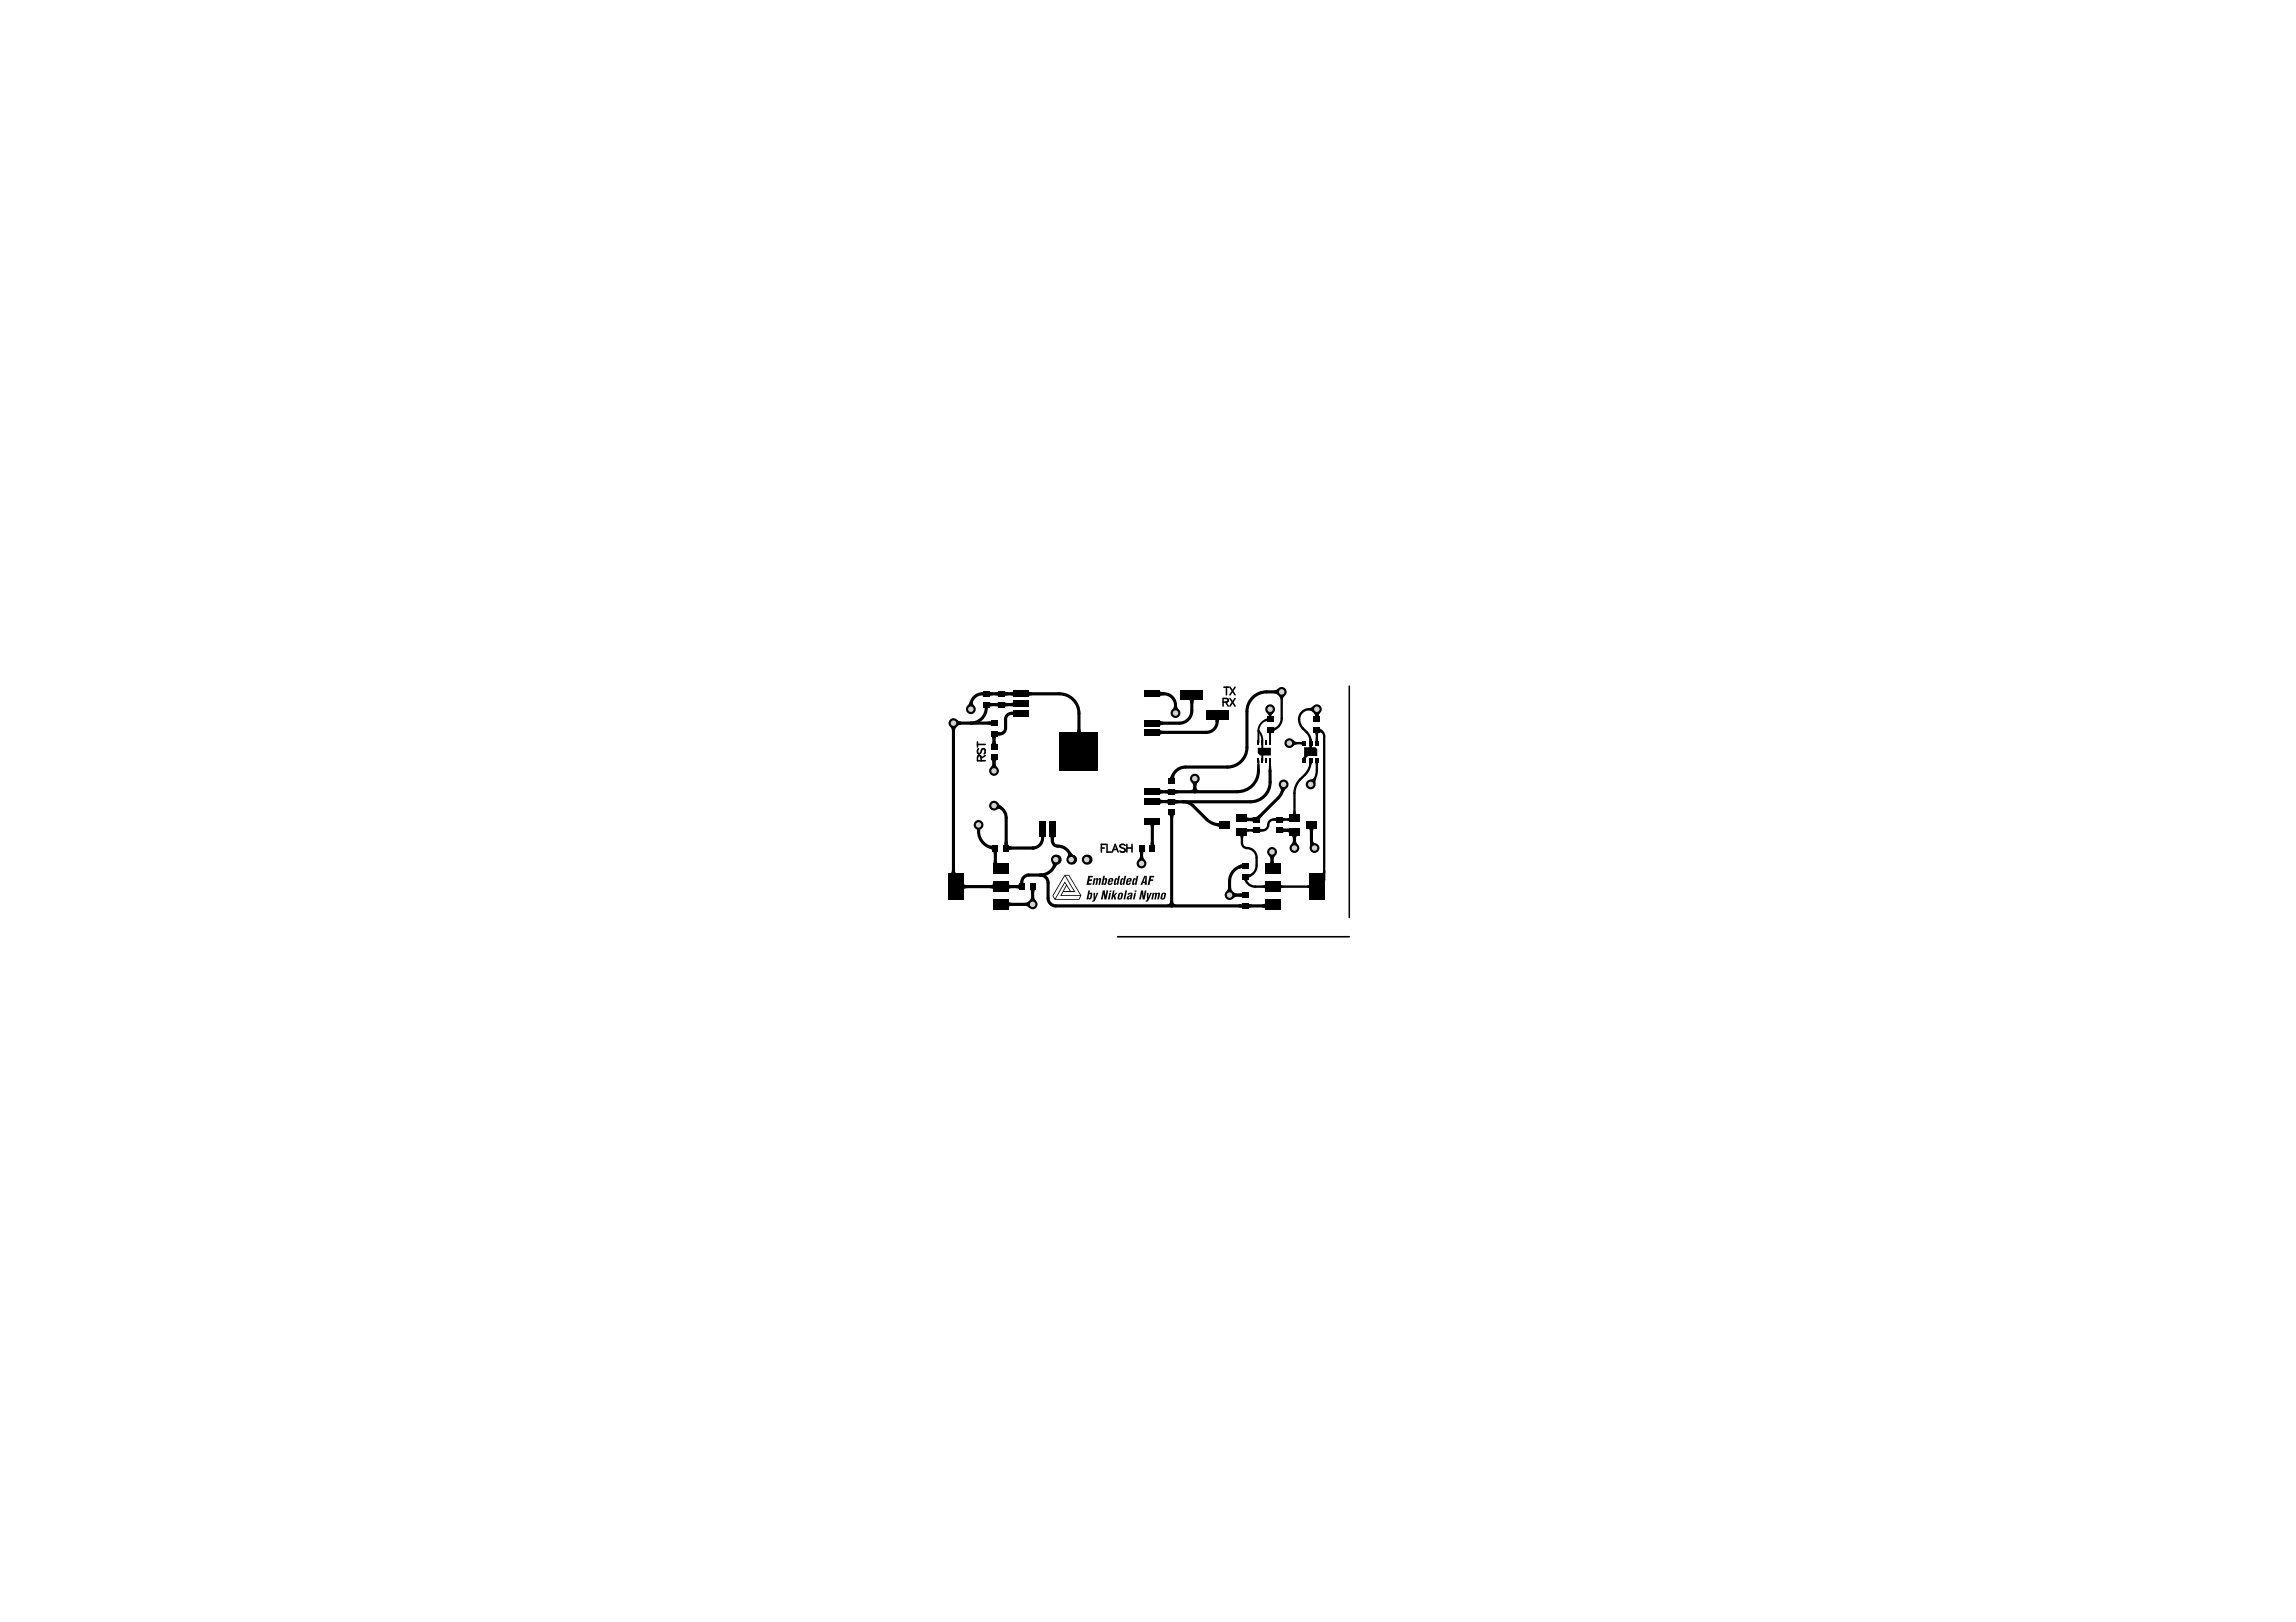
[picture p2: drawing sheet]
<svg xmlns="http://www.w3.org/2000/svg" width="297mm" height="210mm" viewBox="0 0 297 210" stroke-linecap="round" stroke-linejoin="round" font-family="sans-serif">
<g fill="#000">
<path d="M122.9 94h.9l-.2 .6h-.4zM123.8 93.1l.5 .3v.4l-.5 .2zM125.5 90.8h.4v.3l.1 .2h-.8zM127.8 93.4l.3-.1 .1-.1v.7l-.1-.1h-.3zM128.2 98.4h.8l-.2 .1v.3h-.4l-.1-.3zM128.2 95.3h.8l-.2 .1v.3h-.4l-.1-.3zM128 90.8l.1 .1 .3 .1v.4h-.3l-.1 .1zM128 89.4l.1 .1 .3 .1v.4h-.3l-.1 .1zM128.8 91l.3-.1 .1-.1v.7l-.1-.1h-.3zM128.8 89.6l.3-.1 .1-.1v.7l-.1-.1h-.3zM128.4 98.8h.4l.2 .5h-.8zM128.4 95.9h.4v.3l.2 .1h-.8l.1-.1z"/>
<path d="M129 94.7l.3 .1v.4l-.3 .1zM130 90.8l.1 .1 .3 .1v.4h-.3l-.1 .1zM130 89.4l.1 .1 .3 .1v.4h-.3l-.1 .1zM130.7 91l.3-.1 .1-.1v.7l-.4-.1zM130.7 89.6l.3-.1 .1-.1v.8l-.1-.2h-.3zM130.8 92.1h.3v.5l-.3-.1zM133.1 89.4l.1 .1 .3 .1v.4h-.3l-.1 .2zM139.4 94.4h.4v.3l.2 .1h-.8l.1-.1zM150.1 94.4l.1 .1 .3 .1v.4h-.3l-.1 .2zM150.1 93.2l.1 .1 .3 .1v.4h-.3l-.1 .2zM150.1 89.4l.1 .1 .3 .1v.4h-.3l-.1 .2zM151.9 91.3h.4l.2 .5h-.8z"/>
<path d="M153.8 90.6h.8l-.2 .1v.3h-.4l-.1-.3zM157.2 93.2h.5v.2h-.4zM162.7 98.9h.2l.1 .9h-.4zM162.7 96.8h1.7v1h-1.4l-.3-.3zM163.6 93.1l.3-.2v.5h-.3zM164.1 94.8h.5l-.2 .3h-.2zM163.9 92.2h.9l-.4 .6h-.2zM164.2 92.5h.2l.2 .2h-.5zM164.2 98.9h.2l.1 1h-.4zM164.8 89.3l.6-.2v.9l-.6-.3zM164.8 94.1h.2v.4l-.2 .2zM165.4 90h.9l-.3 .5h-.3z"/>
<path d="M167.3 95.7l.5 .3v.3l-.5 .3zM168.3 96l.3-.1v.5l-.3-.1zM168.7 96.7h1.5l.2 .2v.9h-1.7zM169.4 91.6l.5-.3v.9l-.5-.3zM169.4 98.6h.4l-.1 .3h-.3zM169.4 96.4h.4l-.1 .3h-.3zM169.4 95.6h.3l.1 .3h-.4zM169.9 92.2h.9l-.2 .6h-.4zM170.2 98.6h.4l-.1 .3h-.3zM170.1 94.8h.6l-.1 .1-.1 .2h-.3v-.2zM170.2 95.6h.3l.1 .3h-.4zM170.2 92.3h.4v.3l.2 .1h-.8l.1-.1z"/>
<path d="M170.8 94.2l.3 .3-.1 .4-.2-.1zM123.2 112.6h.4v.3l.2 .1h-.8l.1-.1zM124.7 114.3l.1 .2h.3v.4l-.3 .1-.1 .1zM126.4 107.3h.4v.3h-.4zM128 109.4h.3l.1-.1v.8l-.1-.1-.3-.2zM128.1 114.5h.3l.1-.2v.8l-.1-.1-.3-.1zM128.4 110.2h.7l-.1 .1v.3h-.4l-.1-.3zM128.6 111.3h.4v.3l.2 .1h-.7zM129.1 103.9l.5 .4-.1 .5-.3-.1-.2 .1zM130 108.9h.4v.3l.1 .1h-.7l.1-.1zM130.5 116.6l.1 .2h.3v.4l-.3 .1-.1 .1zM130.5 114.3l.1 .2h.3v.4l-.3 .1-.1 .1z"/>
<path d="M130.5 109.3l.1 .2h.3v.4l-.3 .1-.1 .1zM131.4 114.5h.4l.1-.2v.8l-.1-.1-.4-.1zM132.6 116.8l.5-.2v.9l-.5-.3zM133.2 115.2h.7l-.1 .1v.3h-.4v-.3zM133.4 116.1h.4l.2 .5h-.9zM134.7 108.3h.4v.2h-.4zM135.7 108.3h.8l-.1 .1-.1 .3h-.4v-.3zM136.1 111.6l.9 .2-.4 .4h-.5l.1-.3zM138.1 110.4l.4-.1 .4 .4-.8 .2 .1-.3zM140.8 113.3h.6v.2h-.4l-.1 .2v.1h.4l-.1 .2h-.3l-.1 .3h.4v.2h-.6zM141.5 115.5h.2v.6l.2-.6 .2 .1-.4 1-.4 .1v-.2h.2zM141.5 113.6h.2v.1l.2-.1 .2 .1 .2-.1 .2 .1-.2 .8h-.2l.1-.6a.1 .1 0 0 0-.1-.1 .1 .1 0 0 0 0 .2l-.2 .5h-.2l.1-.7h-.1l-.1 .7h-.3z"/>
<path d="M142.7 115.2h.2l.1 .7 .1-.7h.3l-.3 1.2h-.2l-.1-.7-.1 .7h-.3zM143.5 115.5h.2v.4l-.2 .5h-.2zM143.6 115.2h.2v.2h-.3zM144 115.2h.2l-.1 .6 .2-.3h.3l-.3 .4 .1 .5h-.2l-.1-.4-.1 .4h-.3zM145.6 115.2h.2v.1l-.2 1.1h-.3zM146.8 115.5h.2l-.1 .4-.1 .5h-.2zM146.8 115.2h.2v.2h-.2zM147.3 110.2h.7l-.1 .1v.3h-.4l-.1-.3zM147.5 110.8h.4l.2 .5h-.9zM147.6 115.2h.3l.1 .7 .1-.7h.2l-.2 1.2h-.3l-.1-.7-.1 .7h-.2zM148.7 106.7h.8l-.2 .1v.3h-.4l-.1-.3zM148.4 115.5h.2v.6l.2-.6 .2 .1-.5 1-.2 .1-.1-.1 .2-.1z"/>
<path d="M148.9 108.9h.4v.3l.1 .1h-.7l.1-.1zM148.7 113.3h.6v.2h-.4v.3h.3v.2h-.4l-.1 .5h-.2zM149.1 115.5h.2v.1l.2-.1h.1l.1 .1 .1-.1 .3 .1-.2 .8h-.2l.1-.7h-.1l-.2 .7h-.2l.1-.7h-.1l-.1 .7h-.3zM150.1 102.1l.1 .1 .3 .1v.4h-.3l-.1 .2zM150.1 103.3l.1 .2h.3v.4l-.3 .1-.1 .1zM150.7 102.3l.3-.1 .1-.1v.7l-.1-.1h-.3zM150.7 103.5h.3l.1-.1v.7l-.1-.1-.3-.1zM151.2 105.5h.8l-.2 .1v.3h-.4l-.1-.3zM151.5 100.3h.5l-.1 .3 .1 .1h-.8l.2-.1zM151 117l.3-.1 .1-.3h.4l.1 .3 .3 .1-.6 .4zM152 102.1l.1 .1 .3 .1v.4h-.3l-.1 .1zM152 103.4l.1 .1 .3 .1v.4l-.4 .1z"/>
<path d="M154.1 101.2h.9l-.2 .5h-.4zM154 102.3l.3-.1 .1-.3h.4l.1 .3 .3 .1-.6 .4zM157.4 106.5h.3l.1-.2v.9l-.1-.2-.3-.1zM158.9 114.9h.4l.2 .5h-.9zM159.5 115.4l.6 .2v.4l-.6 .3zM160.2 117h.3l.1-.1v.7l-.1-.1-.3-.1zM160.2 115.6h.3l.1-.1v.7l-.1-.1-.3-.1zM160.2 112l.3-.1 .1-.2v.7h-.3zM160.4 108.2h.6l-.1 .1-.1 .2h-.3v-.2zM160.8 113.8h.6v.1v.2h-.3zM161.4 107.2l.3 .1v.3h-.3v.2zM161.7 105.9l.3-.1 .1-.1v.7l-.1-.1h-.3z"/>
<path d="M161.4 105.7l.1 .1 .3 .1v.4h-.4zM161.5 113.1h.3v.3l-.3 .3zM161.8 107.3h.3v-.1v.6v-.2h-.3zM161.5 116.9l.1 .1h.3v.4l-.3 .1-.1 .1zM163.3 117h.3l.1-.2v.8l-.1-.1-.3-.1zM162.4 105.7h.2l.3-.3 .4 .2-.3 .4v.2zM163 107.2l.1 .1h.2v.3h-.2l-.1 .2zM163.4 114.6h.2l.1-.2v.6l-.1-.1h-.2zM164.1 110.7h.9l-.2 .5h-.4zM164.4 111.3h.4v.3l.2 .1h-.8l.1-.1zM164.8 105.9h.2l.1-.1v.6l-.1-.2h-.2zM165.6 101.9l.9 .1-.4 .5-.4-.1v-.2z"/>
<path d="M165.7 114.4l.1 .2h.2v.3h-.2l-.1 .1zM166 105.8l.1 .1h.2v.3h-.2l-.1 .2zM166.4 107.3l.4-.1v.7l-.1-.2h-.3zM166 107.1l.1 .1 .3 .1v.4h-.3l-.1 .1zM166.5 105.9h.2l.1-.1v.5l-.3-.1zM167.1 108.2h.8l-.2 .1v.3h-.4l-.1-.3zM167.3 105h.3l.1 .2 .1 .1h-.6l.1-.1zM167.3 108.8h.4l.2 .5h-.9zM169.1 114.6h.2l.1-.2v.6l-.1-.1h-.2zM169.3 107.2h.8l-.2 .1v.3h-.4l-.1-.3zM169.5 109l.4-.2 .1 .2 .2 .1-.8 .5zM169.5 100.9l.3-.1 .2-.2 .3 .2-.1 .6z"/>
<path d="M171.2 112.7h.3v.3h-.5l.1-.1z"/>
<path d="M137.7 113.2h.6l1 1.7 .6 .9-.3 .6h-3.2l-.1-.1-.1-.4zM137.7 113.4l-1.4 2.5 .1 .4 1.4-2.2 .7 1.2h.4zM138 114.7l-.4 .6h.8zM137.9 113.3l1.2 2.1h-1.5l-.2 .4h2.3l-1.4-2.5zM137.7 114.3l-1.1 2h3l.1-.4h-2.5l.7-1.3z"/>
<path d="M140.8 115.2h.2l-.1 .4 .3-.1 .1 .1-.1 .6-.2 .2-.2-.1v.1h-.2zM140.9 115.7l-.1 .3a.11 .11 0 0 0 0 .2 .11 .11 0 0 0 .2 0l.1-.5z"/>
<path d="M142.7 113.3h.2v.4l.2-.1 .1 .1-.1 .6-.2 .2-.2-.1v.1h-.2zM142.9 113.8l-.1 .6 .1-.1 .1-.4v-.1z"/>
<path d="M143.4 113.7l.3-.1 .3 .1v.4h-.5v.3h.2v-.2h.3l-.2 .3h-.3l-.2-.1zM143.6 113.8v.2h.2v-.2z"/>
<path d="M144.3 113.7l.2-.1 .1 .1 .1-.4h.2l-.2 1.2h-.2v-.1l-.2 .1h-.2zM144.4 113.8l-.1 .6 .2-.1 .1-.3v-.2z"/>
<path d="M144.7 115.7l.2-.2 .4 .1-.1 .5-.2 .3-.4-.1zM144.9 115.7l-.1 .6 .2-.1 .1-.4-.1-.1z"/>
<path d="M145 113.8l.2-.2 .2 .1 .1-.4h.2l-.3 1.2h-.2l.1-.1-.2 .1h-.2zM145.2 113.8l-.1 .6 .2-.1v-.3v-.2z"/>
<path d="M145.8 113.7l.3-.1 .3 .1v.4h-.5v.3h.2v-.2h.2l-.2 .3h-.3l-.1-.1zM146 113.8v.2h.2v-.2z"/>
<path d="M146 115.6l.4-.1 .1 .1-.1 .8h-.2v-.1l-.4 .1v-.3l.4-.3a.1 .1 0 0 0 .1-.1 .1 .1 0 0 0-.2 0v.1h-.2zM146.1 116l-.1 .2 .1 .1 .2-.3z"/>
<path d="M146.6 113.7l.3-.1a.11 .11 0 0 0 .2 0 .11 .11 0 0 0-.1-.1v-.2h.3l-.3 1.2h-.2l.1-.1-.2 .1h-.2zM146.8 113.8l-.1 .6 .1-.1 .1-.4v-.1z"/>
<path d="M148 113.3h.4v1.2h-.3v-.2h-.2l-.1 .2h-.3zM148.1 113.5l-.1 .6h.1z"/>
<path d="M150.3 115.7l.2-.2 .3 .1v.6l-.2 .2h-.3l-.2-.1zM150.5 115.7l-.1 .6 .1-.1 .1-.4v-.1z"/>
<circle cx="128.6" cy="99.8" r=".2"/>
<circle cx="149.2" cy="94.8" r=".2"/>
<circle cx="165.8" cy="89.5" r=".63"/>
<circle cx="132.2" cy="114.7" r=".2"/>
<circle cx="133.6" cy="109.7" r=".2"/>
<circle cx="134.6" cy="113.2" r=".2"/>
<circle cx="149.1" cy="102.5" r=".2"/>
</g>
<g fill="none" stroke="#000" stroke-width=".41">
<path d="M125.6 91.8a1.6 1.6 0 0 1 1.5-2h10a2.54 2.54 0 0 1 2.5 2.5v5M128.6 93.6h-5.2v20.8l.3 .3h8.5a1.1 1.1 0 0 1 .9-1.5h1.5M128.6 98v1.8M132.1 92.3h-1.3a.75 .75 0 0 0-.7 .8v1.1a.75 .75 0 0 1-.8 .8h-.7v1.6M132.1 91.1l-.1 .1h-4.4a2.06 2.06 0 0 1-2 2.4M149.1 89.8h1.5a1.5 1.5 0 0 1 1.5 1.5v1M154.2 90v2a1.61 1.61 0 0 1-1.6 1.6h-3.5M157.5 92.5a1.78 1.78 0 0 1-1 2.2l-.4 .1h-6.9l-.1 .1M162.8 99.8a2.7 2.7 0 0 1-2.7 2.6l-11 .1M164.3 99.8v1.4a2.54 2.54 0 0 1-2.5 2.6l-12.7-.1M165.8 89.5h-1.9a2.54 2.54 0 0 0-2.6 2.6v4.6a2.54 2.54 0 0 1-2.5 2.6h-5.4a1.8 1.8 0 0 0-1.8 1.8M170.4 91.8v1.3"/>
<path d="M126.6 106.8a2.57 2.57 0 0 0 1.1 2.7l.5 .2h.6v2.7M128.6 104.3a1.57 1.57 0 0 1 1.6 1.5v3.9h3.4a1.28 1.28 0 0 0 1.3-1.2v-1.2M133.6 114.7v2.3h-4.1M134.6 113.2a1 1 0 0 1 1 1v2a1 1 0 0 0 1 1h27.9l.2-.2M136.1 107.3v1.5a.69 .69 0 0 0 .7 .7 1.75 1.75 0 0 1 1.8 1.7M136.6 111.2a2 2 0 0 1-2 2M147.7 109.7v2M149.1 106.3v3.4M151.6 105.1v12.1M153.1 103.8a1.81 1.81 0 0 1 1.3 .5l1.7 1.7a2.82 2.82 0 0 0 2.4 .8M154.6 100.8v1.7M161.1 112a2 2 0 0 0-2 2v1.7l.1 .1h1.9"/>
<path d="M164.6 110.2v2.1l.1 .1M165.6 107.5h1.9v2.2M166.1 101.5a2.53 2.53 0 0 1-.8 1.8l-2.7 2.8h-1.9v-.3M169.7 106.8v2a1.36 1.36 0 0 0 .4 .9"/>
</g>
<path d="M165.8 89.5v3.5a1.51 1.51 0 0 1-1.5 1.5M166.8 96.2h2M170.4 96.2v-1.7a.83 .83 0 0 1 .9 .8v18.6l-.9 .8h-8a1.2 1.2 0 0 1-1.3-1.3 1.45 1.45 0 0 0 1.5-1.4 1.87 1.87 0 0 0-.5-2l-.4-.2a.87 .87 0 0 1-1-.7v-1.6h2.7a.82 .82 0 0 0 .7-1l.4-.4h.3h2.7v-3.4a3 3 0 0 1 1.3-2.4 2.55 2.55 0 0 0 .8-1.9M170.4 91.8a1.92 1.92 0 0 0-2.1 .5 1.56 1.56 0 0 0 .3 2 2.23 2.23 0 0 1 1 1.7v1.3l-.8 .8v.3M170.4 98.4a3.9 3.9 0 0 1-.5 2.8l-.3 .3" fill="none" stroke="#000" stroke-width=".3"/>
<path d="M162.8 94.6a1.7 1.7 0 0 1 .5 1.2v2.6M162.8 94.6v1.5M162.8 98.4v1.4M164.3 94.5v1.6M164.3 98.4v1.4M164.3 91.8v1.3a1.5 1.5 0 0 0-1.5 1.5" fill="none" stroke="#000" stroke-width=".25"/>
<g fill="none" stroke="#000" stroke-width=".2">
<path d="M126.5 96v.7M126.5 96.3h1M126.6 96.9a.38 .38 0 0 0-.2 .4 .38 .38 0 0 0 .3 .3l.1-.1 .2-.5 .3-.1a.44 .44 0 0 1 0 .7M126.9 98.4v-.5l-.2-.1h-.1l-.1 .2v.4h1M127.5 97.8l-.6 .3M158.2 90.9l.6-.1 .1-.1v-.2l-.2-.1h-.5v1M158.3 88.9h.7M158.6 90.9l.3 .5M158.7 88.9v1M159.1 88.9l.7 1M159.1 90.4l.7 1M159.8 88.9l-.7 1"/>
<path d="M159.8 90.4l-.7 1M174.6 88.8v29.9M142.5 109.7h.4M143.1 109.3h-.6v1M143.2 109.3v1h.6M143.9 110.3l.4-1 .4 1M144 109.9h.5M145.6 109.4a.38 .38 0 0 0-.4-.1 .38 .38 0 0 0-.3 .2l.1 .1 .5 .2 .1 .3a.44 .44 0 0 1-.7 0M145.8 109.7h.6M145.8 109.3v1M146.4 109.3v1M144.6 121.2h30"/>
</g>
<circle cx="165.8" cy="89.5" r=".36" fill="#d2d2d2"/>
<circle cx="126.6" cy="106.8" r=".63" fill="#000"/>
<circle cx="126.6" cy="106.8" r=".36" fill="#d2d2d2"/>
<circle cx="152.1" cy="92.3" r=".63" fill="#000"/>
<circle cx="152.1" cy="92.3" r=".36" fill="#d2d2d2"/>
<circle cx="125.6" cy="91.8" r=".63" fill="#000"/>
<circle cx="125.6" cy="91.8" r=".36" fill="#d2d2d2"/>
<circle cx="128.6" cy="99.8" r=".63" fill="#000"/>
<circle cx="128.6" cy="99.8" r=".36" fill="#d2d2d2"/>
<circle cx="123.4" cy="93.6" r=".63" fill="#000"/>
<circle cx="123.4" cy="93.6" r=".36" fill="#d2d2d2"/>
<circle cx="128.6" cy="104.3" r=".63" fill="#000"/>
<circle cx="128.6" cy="104.3" r=".36" fill="#d2d2d2"/>
<circle cx="133.6" cy="117" r=".63" fill="#000"/>
<circle cx="133.6" cy="117" r=".36" fill="#d2d2d2"/>
<circle cx="159.1" cy="115.8" r=".63" fill="#000"/>
<circle cx="159.1" cy="115.8" r=".36" fill="#d2d2d2"/>
<circle cx="164.6" cy="110.2" r=".63" fill="#000"/>
<circle cx="164.6" cy="110.2" r=".36" fill="#d2d2d2"/>
<circle cx="170.4" cy="91.8" r=".63" fill="#000"/>
<circle cx="170.4" cy="91.8" r=".36" fill="#d2d2d2"/>
<circle cx="147.7" cy="111.7" r=".63" fill="#000"/>
<circle cx="147.7" cy="111.7" r=".36" fill="#d2d2d2"/>
<circle cx="169.6" cy="101.5" r=".63" fill="#000"/>
<circle cx="169.6" cy="101.5" r=".36" fill="#d2d2d2"/>
<circle cx="166.1" cy="101.5" r=".63" fill="#000"/>
<circle cx="166.1" cy="101.5" r=".36" fill="#d2d2d2"/>
<circle cx="164.3" cy="91.8" r=".63" fill="#000"/>
<circle cx="164.3" cy="91.8" r=".36" fill="#d2d2d2"/>
<circle cx="167.5" cy="109.7" r=".63" fill="#000"/>
<circle cx="167.5" cy="109.7" r=".36" fill="#d2d2d2"/>
<circle cx="166.8" cy="96.2" r=".63" fill="#000"/>
<circle cx="166.8" cy="96.2" r=".36" fill="#d2d2d2"/>
<circle cx="170.1" cy="109.7" r=".63" fill="#000"/>
<circle cx="170.1" cy="109.7" r=".36" fill="#d2d2d2"/>
<circle cx="154.6" cy="100.8" r=".63" fill="#000"/>
<circle cx="154.6" cy="100.8" r=".36" fill="#d2d2d2"/>
<circle cx="136.6" cy="111.2" r=".64" fill="#000"/>
<circle cx="136.6" cy="111.2" r=".36" fill="#d2d2d2"/>
<circle cx="138.6" cy="111.2" r=".64" fill="#000"/>
<circle cx="138.6" cy="111.2" r=".36" fill="#d2d2d2"/>
<circle cx="140.6" cy="111.2" r=".64" fill="#000"/>
<circle cx="140.6" cy="111.2" r=".36" fill="#d2d2d2"/>
<g fill="#000">
<path d="M127.1 90.8h.9v.7h-.9z" fill-rule="evenodd"/>
<path d="M127.1 89.4h.9v.7h-.9z" fill-rule="evenodd"/>
<path d="M128.1 96.3h.9v.7h-.9z" fill-rule="evenodd"/>
<path d="M128.1 94.6h.9v.7h-.9z" fill-rule="evenodd"/>
<path d="M128.1 93.2h.9v.7h-.9z" fill-rule="evenodd"/>
<path d="M128.1 97.7h.9v.7h-.9z" fill-rule="evenodd"/>
<path d="M129.1 90.8h.9v.7h-.9z" fill-rule="evenodd"/>
<path d="M129.1 89.4h.9v.7h-.9z" fill-rule="evenodd"/>
<path d="M131.1 91.9h2v.9h-2z" fill-rule="evenodd"/>
<path d="M131.1 89.3h2v.9h-2z" fill-rule="evenodd"/>
<path d="M131.1 90.6h2v.9h-2z" fill-rule="evenodd"/>
<path d="M137.1 94.8h5v5h-5z" fill-rule="evenodd"/>
<path d="M148.1 94.4h2v.9h-2z" fill-rule="evenodd"/>
<path d="M148.1 93.1h2v.9h-2z" fill-rule="evenodd"/>
<path d="M148.1 89.3h2v.9h-2z" fill-rule="evenodd"/>
<path d="M152.7 89.4h3v1.2h-3z" fill-rule="evenodd"/>
<path d="M156 91.9h2.9v1.3h-2.9z" fill-rule="evenodd"/>
<path d="M162.7 98.2h.2v.5h-.2z" fill-rule="evenodd"/>
<path d="M162.7 95.8h.2v.6h-.2z" fill-rule="evenodd"/>
<path d="M163.2 98.2h.2v.5h-.2z" fill-rule="evenodd"/>
<path d="M163.2 95.8h.2v.6h-.2z" fill-rule="evenodd"/>
<path d="M163.7 98.2h.2v.5h-.2z" fill-rule="evenodd"/>
<path d="M163.7 95.8h.2v.6h-.2z" fill-rule="evenodd"/>
<path d="M163.9 94.1h.9v.7h-.9z" fill-rule="evenodd"/>
<path d="M163.9 92.7h.9v.7h-.9z" fill-rule="evenodd"/>
<path d="M164.2 98.2h.2v.5h-.2z" fill-rule="evenodd"/>
<path d="M164.2 95.8h.2v.6h-.2z" fill-rule="evenodd"/>
<path d="M168.6 98.1h.4v.5h-.4z" fill-rule="evenodd"/>
<path d="M168.6 95.9h.4v.5h-.4z" fill-rule="evenodd"/>
<path d="M169.4 98.1h.4v.5h-.4z" fill-rule="evenodd"/>
<path d="M169.4 95.9h.4v.5h-.4z" fill-rule="evenodd"/>
<path d="M169.9 94.1h.9v.7h-.9z" fill-rule="evenodd"/>
<path d="M169.9 92.7h.9v.7h-.9z" fill-rule="evenodd"/>
<path d="M170.2 98.1h.4v.5h-.4z" fill-rule="evenodd"/>
<path d="M170.2 95.9h.4v.5h-.4z" fill-rule="evenodd"/>
<path d="M122.7 113h2.1v3.5h-2.1z" fill-rule="evenodd"/>
<path d="M128.4 109.3h.7v.9h-.7z" fill-rule="evenodd"/>
<path d="M128.4 116.3h2.1v1.4h-2.1z" fill-rule="evenodd"/>
<path d="M128.4 114h2.1v1.4h-2.1z" fill-rule="evenodd"/>
<path d="M128.4 111.7h2.1v1.4h-2.1z" fill-rule="evenodd"/>
<path d="M129.8 109.3h.7v.9h-.7z" fill-rule="evenodd"/>
<path d="M131.8 114.3h.7v.9h-.7z" fill-rule="evenodd"/>
<path d="M133.2 114.3h.7v.9h-.7z" fill-rule="evenodd"/>
<path d="M134.4 106.3h.9v2h-.9z" fill-rule="evenodd"/>
<path d="M135.7 106.3h.9v2h-.9z" fill-rule="evenodd"/>
<path d="M147.3 109.3h.7v.9h-.7z" fill-rule="evenodd"/>
<path d="M148.1 102h2v.9h-2z" fill-rule="evenodd"/>
<path d="M148.1 103.3h2v.9h-2z" fill-rule="evenodd"/>
<path d="M148.1 105.8h2v.9h-2z" fill-rule="evenodd"/>
<path d="M148.7 109.3h.7v.9h-.7z" fill-rule="evenodd"/>
<path d="M151.1 104.8h.9v.7h-.9z" fill-rule="evenodd"/>
<path d="M151.1 103.4h.9v.7h-.9z" fill-rule="evenodd"/>
<path d="M151.1 102.1h.9v.7h-.9z" fill-rule="evenodd"/>
<path d="M151.1 100.7h.9v.7h-.9z" fill-rule="evenodd"/>
<path d="M157.8 106.3h1.4v1h-1.4z" fill-rule="evenodd"/>
<path d="M160.6 116.9h.9v.7h-.9z" fill-rule="evenodd"/>
<path d="M160.6 115.5h.9v.7h-.9z" fill-rule="evenodd"/>
<path d="M160.6 111.7h.9v.7h-.9z" fill-rule="evenodd"/>
<path d="M160.6 113.1h.9v.7h-.9z" fill-rule="evenodd"/>
<path d="M160 107.2h1.4v1h-1.4z" fill-rule="evenodd"/>
<path d="M160 105.3h1.4v1h-1.4z" fill-rule="evenodd"/>
<path d="M162.1 107.1h.9v.7h-.9z" fill-rule="evenodd"/>
<path d="M162.1 105.7h.9v.7h-.9z" fill-rule="evenodd"/>
<path d="M163.7 116.3h2v1.4h-2z" fill-rule="evenodd"/>
<path d="M163.7 114h2v1.4h-2z" fill-rule="evenodd"/>
<path d="M163.7 111.7h2v1.4h-2z" fill-rule="evenodd"/>
<path d="M165.1 107.1h.9v.7h-.9z" fill-rule="evenodd"/>
<path d="M165.1 105.7h.9v.7h-.9z" fill-rule="evenodd"/>
<path d="M166.8 107.2h1.4v1h-1.4z" fill-rule="evenodd"/>
<path d="M166.8 105.3h1.4v1h-1.4z" fill-rule="evenodd"/>
<path d="M169 106.3h1.4v1h-1.4z" fill-rule="evenodd"/>
<path d="M169.4 113h2.1v3.5h-2.1z" fill-rule="evenodd"/>
</g>
</svg>
